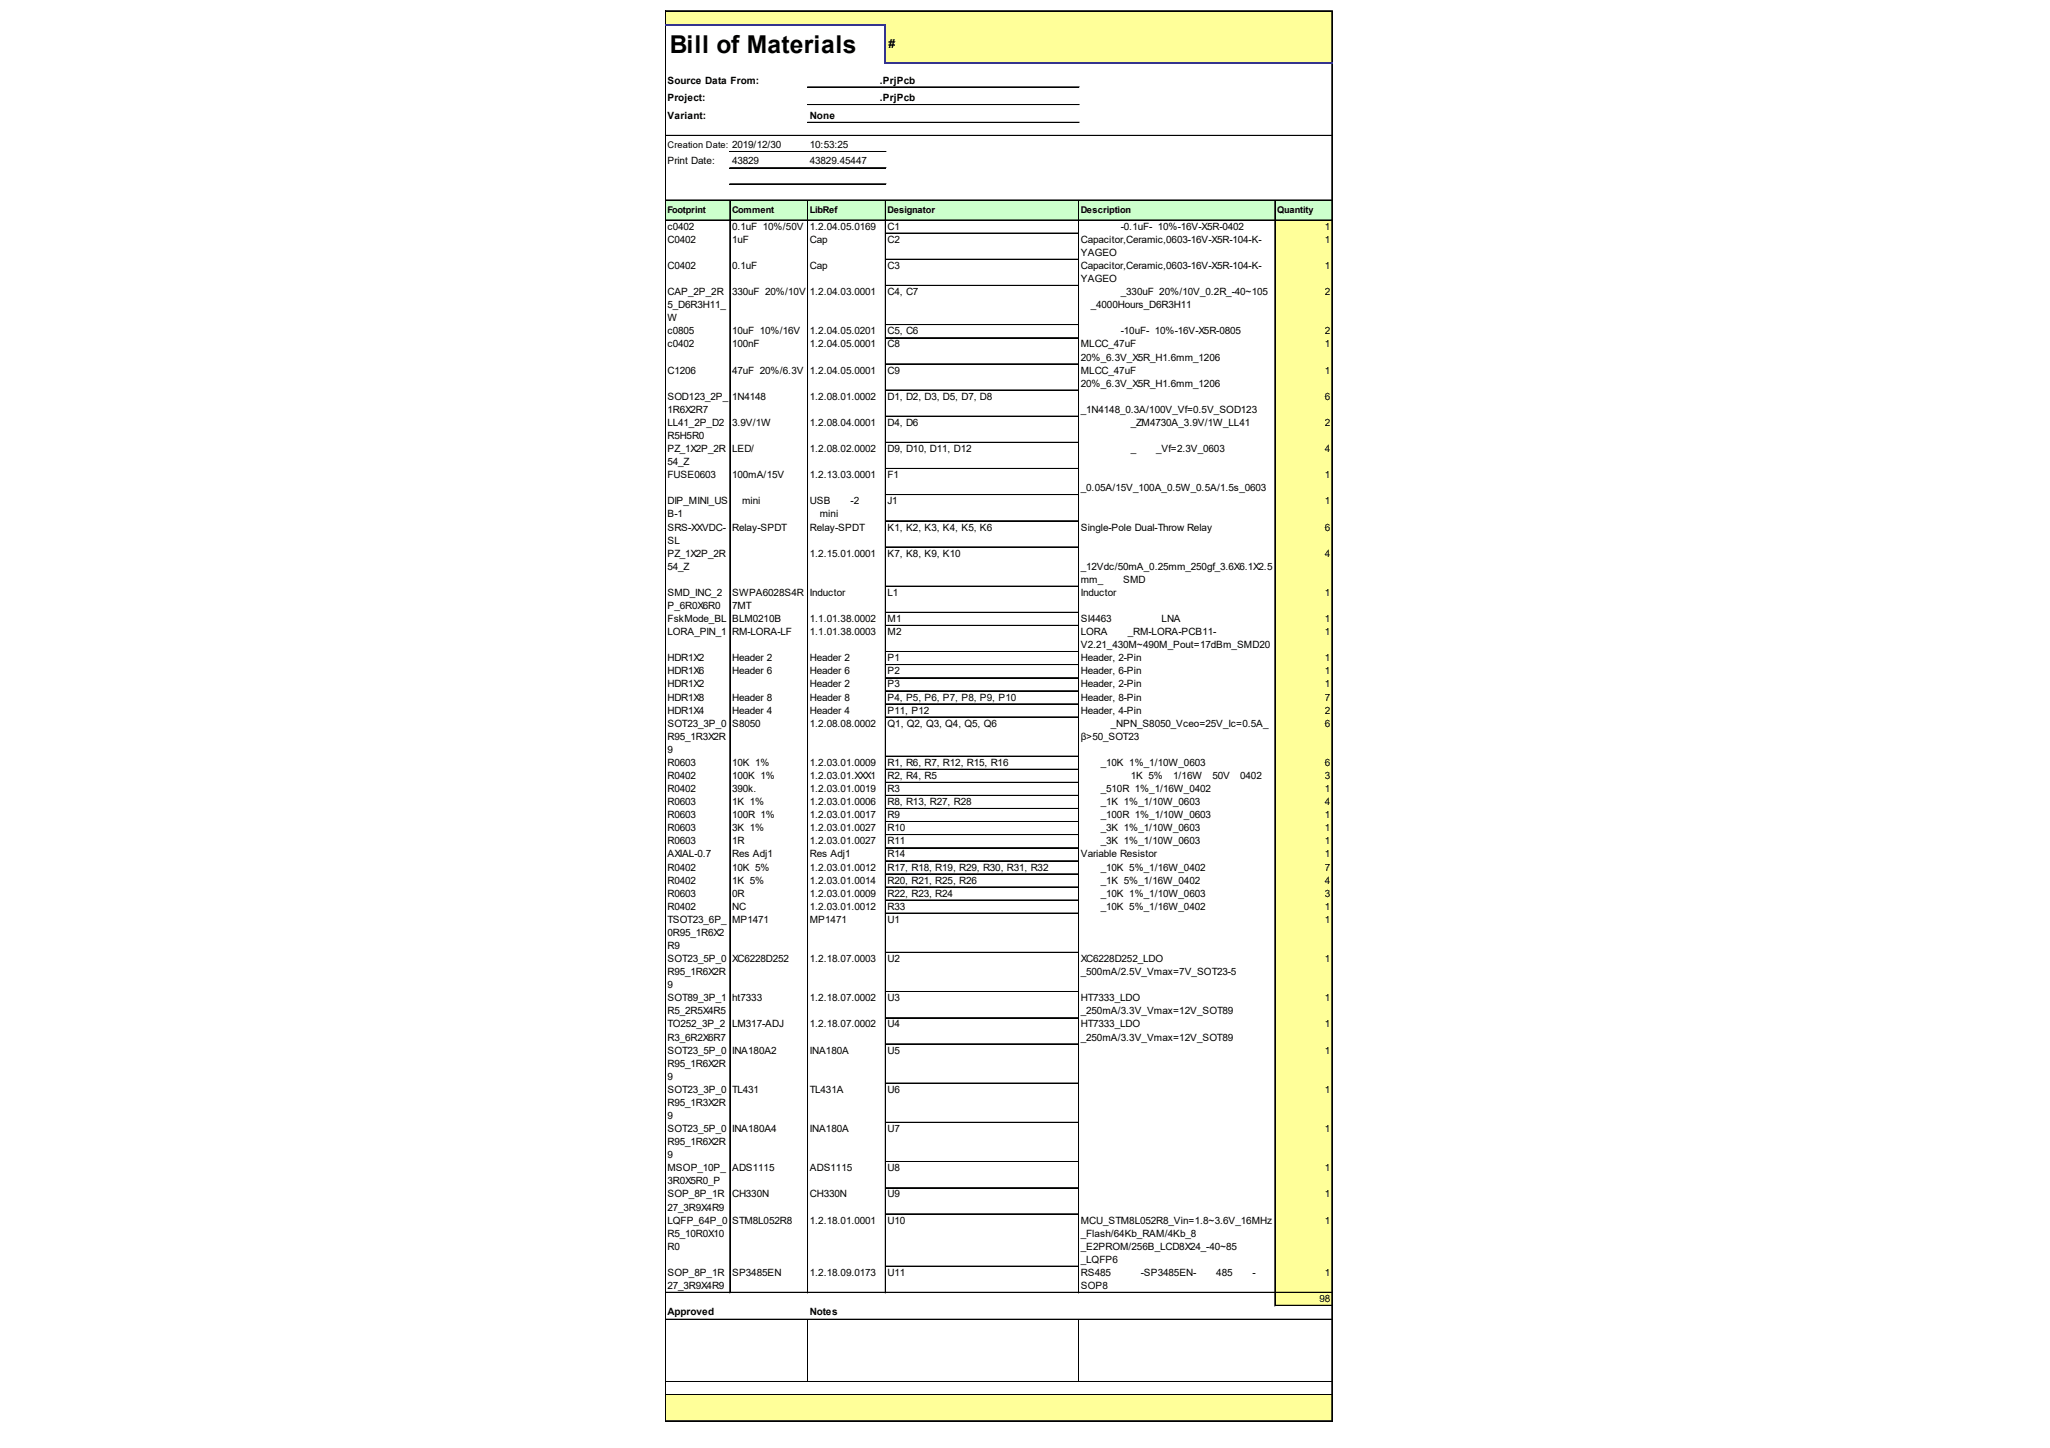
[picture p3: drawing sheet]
<svg xmlns="http://www.w3.org/2000/svg" width="297mm" height="210mm" viewBox="0 0 297 210" stroke-linecap="round" stroke-linejoin="round" font-family="sans-serif">
<defs><g id="words">
<text font-size="3.6" x="97" y="7.7">Bill of Materials</text>
<text font-size="1.8" x="128.7" y="7">#</text>
<g font-size="1.4">
<text x="96.7" y="12.1">Source Data From:</text>
<text x="96.7" y="14.7">Project:</text>
<text x="96.7" y="17.3">Variant:</text>
<text x="117.3" y="17.3">None</text>
<text x="127.5" y="12.1">.PrjPcb</text>
<text x="127.5" y="14.7">.PrjPcb</text>
<text x="96.7" y="23.8">Print Date:</text>
<text x="106.1" y="23.8">43829</text>
<text x="117.3" y="21.5">10:53:25</text>
<text x="117.3" y="23.8">43829.45447</text>
<text x="96.7" y="33.3">c0402</text>
<text x="96.7" y="35.2">C0402</text>
<text x="106.1" y="33.3">0.1uF¡À 10%/50V</text>
<text x="106.1" y="35.2">1uF</text>
<text x="117.3" y="33.3">1.2.04.05.0169</text>
<text x="117.3" y="35.2">Cap</text>
<text x="128.6" y="33.3">C1</text>
<text x="128.6" y="35.2">C2</text>
<text x="156.6" y="35.2">Capacitor,Ceramic,0603-16V-X5R-104-K-</text>
<text x="162.4" y="33.3">-0.1uF-¡À 10%-16V-X5R-0402</text>
<text x="192" y="33.3">1</text>
<text x="192" y="35.2">1</text>
<text x="96.7" y="39">C0402</text>
<text x="106.1" y="39">0.1uF</text>
<text x="117.3" y="39">Cap</text>
<text x="128.6" y="39">C3</text>
<text x="156.6" y="37.1">YAGEO</text>
<text x="156.6" y="39">Capacitor,Ceramic,0603-16V-X5R-104-K-</text>
<text x="156.6" y="40.9">YAGEO</text>
<text x="192" y="39">1</text>
<text x="96.7" y="42.8">CAP_2P_2R</text>
<text x="96.7" y="44.7">5_D6R3H11_</text>
<text x="96.7" y="46.6">W</text>
<text x="106.1" y="42.8">330uF¡À 20%/10V</text>
<text x="117.3" y="42.8">1.2.04.03.0001</text>
<text x="128.6" y="42.8">C4, C7</text>
<text x="158.1" y="44.7">_4000Hours_D6R3H11</text>
<text x="162.4" y="42.8">_330uF¡À 20%/10V_0.2R_-40~105</text>
<text x="192" y="42.8">2</text>
<text x="96.7" y="48.5">c0805</text>
<text x="96.7" y="50.4">c0402</text>
<text x="106.1" y="48.5">10uF¡À 10%/16V</text>
<text x="106.1" y="50.4">100nF</text>
<text x="117.3" y="48.5">1.2.04.05.0201</text>
<text x="117.3" y="50.4">1.2.04.05.0001</text>
<text x="128.6" y="48.5">C5, C6</text>
<text x="128.6" y="50.4">C8</text>
<text x="156.6" y="50.4">MLCC_47uF¡À</text>
<text x="156.6" y="52.3">20%_6.3V_X5R_H1.6mm_1206</text>
<text x="162.4" y="48.5">-10uF-¡À 10%-16V-X5R-0805</text>
<text x="192" y="48.5">2</text>
<text x="192" y="50.4">1</text>
<text x="96.7" y="54.2">C1206</text>
<text x="96.7" y="58">SOD123_2P_</text>
<text x="96.7" y="59.8">1R6X2R7</text>
<text x="106.1" y="54.2">47uF¡À 20%/6.3V</text>
<text x="106.1" y="58">1N4148</text>
<text x="117.3" y="54.2">1.2.04.05.0001</text>
<text x="117.3" y="58">1.2.08.01.0002</text>
<text x="128.6" y="54.2">C9</text>
<text x="128.6" y="58">D1, D2, D3, D5, D7, D8</text>
<text x="156.6" y="54.2">MLCC_47uF¡À</text>
<text x="156.6" y="56.1">20%_6.3V_X5R_H1.6mm_1206</text>
<text x="156.6" y="59.8">_1N4148_0.3A/100V_Vf=0.5V_SOD123</text>
<text x="192" y="54.2">1</text>
<text x="192" y="58">6</text>
<text x="96.7" y="61.7">LL41_2P_D2</text>
<text x="96.7" y="63.6">R5H5R0</text>
<text x="96.7" y="65.5">PZ_1X2P_2R</text>
<text x="106.1" y="61.7">3.9V/1W</text>
<text x="106.1" y="65.5">LED/</text>
<text x="117.3" y="61.7">1.2.08.04.0001</text>
<text x="117.3" y="65.5">1.2.08.02.0002</text>
<text x="128.6" y="61.7">D4, D6</text>
<text x="128.6" y="65.5">D9, D10, D11, D12</text>
<text x="163.9" y="61.7">_ZM4730A_3.9V/1W_LL41</text>
<text x="163.9" y="65.5">_</text>
<text x="167.5" y="65.5">_Vf=2.3V_0603</text>
<text x="192" y="61.7">2</text>
<text x="192" y="65.5">4</text>
<text x="96.7" y="67.4">54_Z</text>
<text x="96.7" y="69.3">FUSE0603</text>
<text x="106.1" y="69.3">100mA/15V</text>
<text x="117.3" y="69.3">1.2.13.03.0001</text>
<text x="128.6" y="69.3">F1</text>
<text x="156.6" y="71.2">_0.05A/15V_100A_0.5W_0.5A/1.5s_0603</text>
<text x="192" y="69.3">1</text>
<text x="96.7" y="73.1">DIP_MINI_US</text>
<text x="96.7" y="75">B-1</text>
<text x="96.7" y="76.9">SRS-XXVDC-</text>
<text x="106.1" y="76.9">Relay-SPDT</text>
<text x="107.5" y="73.1">mini</text>
<text x="117.3" y="73.1">USB</text>
<text x="117.3" y="76.9">Relay-SPDT</text>
<text x="118.8" y="75">mini</text>
<text x="123.3" y="73.1">-2</text>
<text x="128.6" y="73.1">J1</text>
<text x="128.6" y="76.9">K1, K2, K3, K4, K5, K6</text>
<text x="156.6" y="76.9">Single-Pole Dual-Throw Relay</text>
<text x="192" y="73.1">1</text>
<text x="192" y="76.9">6</text>
<text x="96.7" y="78.8">SL</text>
<text x="96.7" y="80.7">PZ_1X2P_2R</text>
<text x="96.7" y="82.6">54_Z</text>
<text x="117.3" y="80.7">1.2.15.01.0001</text>
<text x="128.6" y="80.7">K7, K8, K9, K10</text>
<text x="156.6" y="82.6">_12Vdc/50mA_0.25mm_250gf_3.6X6.1X2.5</text>
<text x="192" y="80.7">4</text>
<text x="96.7" y="86.4">SMD_INC_2</text>
<text x="96.7" y="88.3">P_6R0X6R0</text>
<text x="106.1" y="86.4">SWPA6028S4R</text>
<text x="106.1" y="88.3">7MT</text>
<text x="117.3" y="86.4">Inductor</text>
<text x="128.6" y="86.4">L1</text>
<text x="156.6" y="84.5">mm_</text>
<text x="156.6" y="86.4">Inductor</text>
<text x="162.7" y="84.5">SMD</text>
<text x="192" y="86.4">1</text>
<text x="96.7" y="90.2">FskMode_BL</text>
<text x="96.7" y="92.1">LORA_PIN_1</text>
<text x="96.7" y="95.9">HDR1X2</text>
<text x="106.1" y="90.2">BLM0210B</text>
<text x="106.1" y="92.1">RM-LORA-LF</text>
<text x="106.1" y="95.9">Header 2</text>
<text x="117.3" y="90.2">1.1.01.38.0002</text>
<text x="117.3" y="92.1">1.1.01.38.0003</text>
<text x="117.3" y="95.9">Header 2</text>
<text x="128.6" y="90.2">M1</text>
<text x="128.6" y="92.1">M2</text>
<text x="128.6" y="95.9">P1</text>
<text x="156.6" y="90.2">SI4463</text>
<text x="156.6" y="92.1">LORA</text>
<text x="156.6" y="94">V2.21_430M~490M_Pout=17dBm_SMD20</text>
<text x="156.6" y="95.9">Header, 2-Pin</text>
<text x="163.4" y="92.1">_RM-LORA-PCB11-</text>
<text x="168.3" y="90.2">LNA</text>
<text x="192" y="90.2">1</text>
<text x="192" y="92.1">1</text>
<text x="192" y="95.9">1</text>
<text x="96.7" y="97.8">HDR1X6</text>
<text x="96.7" y="99.7">HDR1X2</text>
<text x="96.7" y="101.6">HDR1X8</text>
<text x="106.1" y="97.8">Header 6</text>
<text x="106.1" y="101.6">Header 8</text>
<text x="117.3" y="97.8">Header 6</text>
<text x="117.3" y="99.7">Header 2</text>
<text x="117.3" y="101.6">Header 8</text>
<text x="128.6" y="97.8">P2</text>
<text x="128.6" y="99.7">P3</text>
<text x="128.6" y="101.6">P4, P5, P6, P7, P8, P9, P10</text>
<text x="156.6" y="97.8">Header, 6-Pin</text>
<text x="156.6" y="99.7">Header, 2-Pin</text>
<text x="156.6" y="101.6">Header, 8-Pin</text>
<text x="192" y="97.8">1</text>
<text x="192" y="99.7">1</text>
<text x="192" y="101.6">7</text>
<text x="96.7" y="103.4">HDR1X4</text>
<text x="96.7" y="105.3">SOT23_3P_0</text>
<text x="96.7" y="107.2">R95_1R3X2R</text>
<text x="106.1" y="103.4">Header 4</text>
<text x="106.1" y="105.3">S8050</text>
<text x="117.3" y="103.4">Header 4</text>
<text x="117.3" y="105.3">1.2.08.08.0002</text>
<text x="128.6" y="103.4">P11, P12</text>
<text x="128.6" y="105.3">Q1, Q2, Q3, Q4, Q5, Q6</text>
<text x="156.6" y="103.4">Header, 4-Pin</text>
<text x="156.6" y="107.2">β&gt;50_SOT23</text>
<text x="161" y="105.3">_NPN_S8050_Vceo=25V_Ic=0.5A_</text>
<text x="192" y="103.4">2</text>
<text x="192" y="105.3">6</text>
<text x="96.7" y="109.1">9</text>
<text x="96.7" y="111">R0603</text>
<text x="96.7" y="112.9">R0402</text>
<text x="106.1" y="111">10K 1%</text>
<text x="106.1" y="112.9">100K 1%</text>
<text x="117.3" y="111">1.2.03.01.0009</text>
<text x="117.3" y="112.9">1.2.03.01.XXX1</text>
<text x="128.6" y="111">R1, R6, R7, R12, R15, R16</text>
<text x="128.6" y="112.9">R2, R4, R5</text>
<text x="159.5" y="111">_10K 1%_1/10W_0603</text>
<text x="163.9" y="112.9">1K 5%</text>
<text x="170" y="112.9">1/16W</text>
<text x="175.7" y="112.9">50V</text>
<text x="179.7" y="112.9">0402</text>
<text x="192" y="111">6</text>
<text x="192" y="112.9">3</text>
<text x="96.7" y="114.8">R0402</text>
<text x="96.7" y="116.7">R0603</text>
<text x="96.7" y="118.6">R0603</text>
<text x="106.1" y="114.8">390k.</text>
<text x="106.1" y="116.7">1K 1%</text>
<text x="106.1" y="118.6">100R 1%</text>
<text x="117.3" y="114.8">1.2.03.01.0019</text>
<text x="117.3" y="116.7">1.2.03.01.0006</text>
<text x="117.3" y="118.6">1.2.03.01.0017</text>
<text x="128.6" y="114.8">R3</text>
<text x="128.6" y="116.7">R8, R13, R27, R28</text>
<text x="128.6" y="118.6">R9</text>
<text x="159.5" y="114.8">_510R 1%_1/16W_0402</text>
<text x="159.5" y="116.7">_1K 1%_1/10W_0603</text>
<text x="159.5" y="118.6">_100R 1%_1/10W_0603</text>
<text x="192" y="114.8">1</text>
<text x="192" y="116.7">4</text>
<text x="192" y="118.6">1</text>
<text x="96.7" y="120.5">R0603</text>
<text x="96.7" y="122.4">R0603</text>
<text x="96.7" y="124.3">AXIAL-0.7</text>
<text x="106.1" y="120.5">3K 1%</text>
<text x="106.1" y="122.4">1R</text>
<text x="106.1" y="124.3">Res Adj1</text>
<text x="117.3" y="120.5">1.2.03.01.0027</text>
<text x="117.3" y="122.4">1.2.03.01.0027</text>
<text x="117.3" y="124.3">Res Adj1</text>
<text x="128.6" y="120.5">R10</text>
<text x="128.6" y="122.4">R11</text>
<text x="128.6" y="124.3">R14</text>
<text x="156.6" y="124.3">Variable Resistor</text>
<text x="159.5" y="120.5">_3K 1%_1/10W_0603</text>
<text x="159.5" y="122.4">_3K 1%_1/10W_0603</text>
<text x="192" y="120.5">1</text>
<text x="192" y="122.4">1</text>
<text x="192" y="124.3">1</text>
<text x="96.7" y="126.2">R0402</text>
<text x="96.7" y="128.1">R0402</text>
<text x="96.7" y="130">R0603</text>
<text x="96.7" y="131.9">R0402</text>
<text x="106.1" y="126.2">10K 5%</text>
<text x="106.1" y="128.1">1K 5%</text>
<text x="106.1" y="130">0R</text>
<text x="106.1" y="131.9">NC</text>
<text x="117.3" y="126.2">1.2.03.01.0012</text>
<text x="117.3" y="128.1">1.2.03.01.0014</text>
<text x="117.3" y="130">1.2.03.01.0009</text>
<text x="117.3" y="131.9">1.2.03.01.0012</text>
<text x="128.6" y="126.2">R17, R18, R19, R29, R30, R31, R32</text>
<text x="128.6" y="128.1">R20, R21, R25, R26</text>
<text x="128.6" y="130">R22, R23, R24</text>
<text x="128.6" y="131.9">R33</text>
<text x="159.5" y="126.2">_10K 5%_1/16W_0402</text>
<text x="159.5" y="128.1">_1K 5%_1/16W_0402</text>
<text x="159.5" y="130">_10K 1%_1/10W_0603</text>
<text x="159.5" y="131.9">_10K 5%_1/16W_0402</text>
<text x="192" y="126.2">7</text>
<text x="192" y="128.1">4</text>
<text x="192" y="130">3</text>
<text x="192" y="131.9">1</text>
<text x="96.7" y="133.8">TSOT23_6P_</text>
<text x="96.7" y="135.7">0R95_1R6X2</text>
<text x="96.7" y="137.6">R9</text>
<text x="106.1" y="133.8">MP1471</text>
<text x="117.3" y="133.8">MP1471</text>
<text x="128.6" y="133.8">U1</text>
<text x="192" y="133.8">1</text>
<text x="96.7" y="139.5">SOT23_5P_0</text>
<text x="96.7" y="141.4">R95_1R6X2R</text>
<text x="96.7" y="143.3">9</text>
<text x="106.1" y="139.5">XC6228D252</text>
<text x="117.3" y="139.5">1.2.18.07.0003</text>
<text x="128.6" y="139.5">U2</text>
<text x="156.6" y="139.5">XC6228D252_LDO</text>
<text x="156.6" y="141.4">_500mA/2.5V_Vmax=7V_SOT23-5</text>
<text x="192" y="139.5">1</text>
<text x="96.7" y="145.2">SOT89_3P_1</text>
<text x="96.7" y="147">R5_2R5X4R5</text>
<text x="96.7" y="148.9">TO252_3P_2</text>
<text x="106.1" y="145.2">ht7333</text>
<text x="106.1" y="148.9">LM317-ADJ</text>
<text x="117.3" y="145.2">1.2.18.07.0002</text>
<text x="117.3" y="148.9">1.2.18.07.0002</text>
<text x="128.6" y="145.2">U3</text>
<text x="128.6" y="148.9">U4</text>
<text x="156.6" y="145.2">HT7333_LDO</text>
<text x="156.6" y="147">_250mA/3.3V_Vmax=12V_SOT89</text>
<text x="156.6" y="148.9">HT7333_LDO</text>
<text x="192" y="145.2">1</text>
<text x="192" y="148.9">1</text>
<text x="96.7" y="150.8">R3_6R2X6R7</text>
<text x="96.7" y="152.7">SOT23_5P_0</text>
<text x="96.7" y="154.6">R95_1R6X2R</text>
<text x="106.1" y="152.7">INA180A2</text>
<text x="117.3" y="152.7">INA180A</text>
<text x="128.6" y="152.7">U5</text>
<text x="156.6" y="150.8">_250mA/3.3V_Vmax=12V_SOT89</text>
<text x="192" y="152.7">1</text>
<text x="96.7" y="156.5">9</text>
<text x="96.7" y="158.4">SOT23_3P_0</text>
<text x="96.7" y="160.3">R95_1R3X2R</text>
<text x="106.1" y="158.4">TL431</text>
<text x="117.3" y="158.4">TL431A</text>
<text x="128.6" y="158.4">U6</text>
<text x="192" y="158.4">1</text>
<text x="96.7" y="162.2">9</text>
<text x="96.7" y="164.1">SOT23_5P_0</text>
<text x="96.7" y="166">R95_1R6X2R</text>
<text x="96.7" y="167.9">9</text>
<text x="106.1" y="164.1">INA180A4</text>
<text x="117.3" y="164.1">INA180A</text>
<text x="128.6" y="164.1">U7</text>
<text x="192" y="164.1">1</text>
<text x="96.7" y="169.8">MSOP_10P_</text>
<text x="96.7" y="171.7">3R0X5R0_P</text>
<text x="96.7" y="173.6">SOP_8P_1R</text>
<text x="106.1" y="169.8">ADS1115</text>
<text x="106.1" y="173.6">CH330N</text>
<text x="117.3" y="169.8">ADS1115</text>
<text x="117.3" y="173.6">CH330N</text>
<text x="128.6" y="169.8">U8</text>
<text x="128.6" y="173.6">U9</text>
<text x="192" y="169.8">1</text>
<text x="192" y="173.6">1</text>
<text x="96.7" y="175.5">27_3R9X4R9</text>
<text x="96.7" y="177.4">LQFP_64P_0</text>
<text x="96.7" y="179.3">R5_10R0X10</text>
<text x="106.1" y="177.4">STM8L052R8</text>
<text x="117.3" y="177.4">1.2.18.01.0001</text>
<text x="128.6" y="177.4">U10</text>
<text x="156.6" y="177.4">MCU_STM8L052R8_Vin=1.8~3.6V_16MHz</text>
<text x="156.6" y="179.3">_Flash/64Kb_RAM/4Kb_8</text>
<text x="192" y="177.4">1</text>
<text x="96.7" y="181.2">R0</text>
<text x="96.7" y="185">SOP_8P_1R</text>
<text x="106.1" y="185">SP3485EN</text>
<text x="117.3" y="185">1.2.18.09.0173</text>
<text x="128.6" y="185">U11</text>
<text x="156.6" y="181.2">_E2PROM/256B_LCD8X24_-40~85</text>
<text x="156.6" y="183.1">_LQFP6</text>
<text x="156.6" y="185">RS485</text>
<text x="165.3" y="185">-SP3485EN-</text>
<text x="176.2" y="185">485</text>
<text x="181.5" y="185">-</text>
<text x="192" y="185">1</text>
<text x="96.7" y="186.9">27_3R9X4R9</text>
<text x="96.7" y="190.6">Approved</text>
<text x="117.3" y="190.6">Notes</text>
<text x="156.6" y="186.9">SOP8</text>
<text x="191.2" y="188.8">98</text>
</g>
<g font-size="1.3">
<text x="96.7" y="21.5">Creation Date: 2019/12/30</text>
<text x="96.7" y="30.9">Footprint</text>
<text x="106.1" y="30.9">Comment</text>
<text x="117.3" y="30.9">LibRef</text>
<text x="128.6" y="30.9">Designator</text>
<text x="156.6" y="30.9">Description</text>
<text x="185.1" y="30.9">Quantity</text>
</g>
</g></defs>
<g fill="#ff9">
<path d="M96.4 1.6h96.7v2.1h-96.7z"/>
<path d="M128.3 3.6h64.8v5.6h-64.8z"/>
</g>
<path d="M96.4 29h96.7v3h-96.7z" fill="#cfc"/>
<g fill="#ff9">
<path d="M184.7 31.9h8.4v2h-8.4z"/>
<path d="M184.7 33.8h8.4v3.9h-8.4z"/>
<path d="M184.7 37.6h8.4v3.9h-8.4z"/>
<path d="M184.7 41.4h8.4v5.8h-8.4z"/>
<path d="M184.7 47h8.4v2.1h-8.4z"/>
<path d="M184.7 48.9h8.4v3.9h-8.4z"/>
<path d="M184.7 52.7h8.4v3.9h-8.4z"/>
<path d="M184.7 56.5h8.4v3.9h-8.4z"/>
<path d="M184.7 60.3h8.4v3.9h-8.4z"/>
<path d="M184.7 64.1h8.4v3.9h-8.4z"/>
<path d="M184.7 67.9h8.4v3.9h-8.4z"/>
<path d="M184.7 71.7h8.4v3.9h-8.4z"/>
<path d="M184.7 75.5h8.4v3.9h-8.4z"/>
<path d="M184.7 79.3h8.4v5.8h-8.4z"/>
<path d="M184.7 85h8.4v3.9h-8.4z"/>
<path d="M184.7 88.8h8.4v2h-8.4z"/>
<path d="M184.7 90.6h8.4v4h-8.4z"/>
<path d="M184.7 94.4h8.4v2h-8.4z"/>
<path d="M184.7 96.3h8.4v2h-8.4z"/>
<path d="M184.7 98.2h8.4v2h-8.4z"/>
<path d="M184.7 100.1h8.4v2h-8.4z"/>
<path d="M184.7 102h8.4v87.3h-8.4z"/>
<path d="M96.4 202.2h96.7v3.9h-96.7z"/>
</g>
<g fill="none" stroke="#000" stroke-width=".14">
<path d="M96.4 1.6v1.9M96.4 3.7v202.4M96.5 1.6h96.6M96.5 19.6h96.6M96.5 19.7h96.6M117 12.6h39.4M117 15.2h39.4M117 17.7h39.4M117 17.8h39.4M193 1.7v7.3M193 9.2v196.9M96.5 29h96.6"/>
<path d="M96.5 31.9h96.6M105.7 29.1v158.3M105.7 22h22.7M105.7 24.3h22.7M105.7 24.4h22.7M105.7 26.6h22.7M105.7 26.7h22.7M105.8 29.1v158.3M117 29.1v158.3M117.1 29.1v158.3M128.3 29.1v158.3M128.4 33.8h27.9"/>
<path d="M128.4 37.6h27.9M156.3 29.1v158.3M184.7 29.1v160.2M184.8 29.1v160.2M128.4 41.4h27.9M128.4 47h27.9M128.4 47.1h27.9M128.4 48.9h27.9M128.4 49h27.9M128.4 52.7h27.9M128.4 52.8h27.9M128.4 56.5h27.9"/>
<path d="M128.4 56.6h27.9M128.4 60.3h27.9M128.4 60.4h27.9M128.4 64.1h27.9M128.4 64.2h27.9M128.4 67.9h27.9M128.4 68h27.9M128.4 71.7h27.9M128.4 75.5h27.9M128.4 79.3h27.9M128.4 85h27.9M128.4 88.8h27.9"/>
<path d="M128.4 90.6h27.9M128.4 90.7h27.9M128.4 94.4h27.9M128.4 94.5h27.9M128.4 96.3h27.9M128.4 96.4h27.9M128.4 98.2h27.9M128.4 98.3h27.9M128.4 100.1h27.9M128.4 100.2h27.9M128.4 102h27.9M128.4 102.1h27.9"/>
<path d="M128.4 103.9h27.9M128.4 104h27.9M128.4 109.6h27.9M128.4 109.7h27.9M128.4 111.5h27.9M128.4 111.6h27.9M128.4 113.4h27.9M128.4 113.5h27.9M128.4 115.3h27.9M128.4 117.2h27.9M128.4 119.1h27.9M128.4 121h27.9"/>
<path d="M128.4 122.9h27.9M128.4 124.8h27.9M128.4 126.7h27.9M128.4 128.6h27.9M128.4 130.5h27.9M128.4 132.4h27.9M128.4 138h27.9M128.4 138.1h27.9M128.4 143.7h27.9M128.4 143.8h27.9M128.4 147.5h27.9M128.4 147.6h27.9"/>
<path d="M128.4 151.3h27.9M128.4 151.4h27.9M128.4 157h27.9M128.4 157.1h27.9M128.4 162.7h27.9M128.4 168.4h27.9M128.4 172.2h27.9M128.4 176h27.9M96.5 187.3h96.6M96.5 187.4h96.6M96.5 191.2h96.6M96.5 191.3h96.6"/>
<path d="M117.1 191.3v9M128.4 183.5h27.9M128.4 183.6h27.9M156.3 191.3v9M184.8 189.2h8.3M184.8 189.3h8.3M96.5 200.3h96.6M96.5 202.2h96.6M96.5 205.9h96.6M96.5 206h96.6"/>
</g>
<path d="M96.4 1.6h.1v1.9h-.1z" fill="#000"/>
<path d="M96.4 3.6h32M128.3 3.7v5.5M128.4 9.1h64.7" fill="none" stroke="#339" stroke-width=".22"/>
<use href="#words"/>
</svg>
